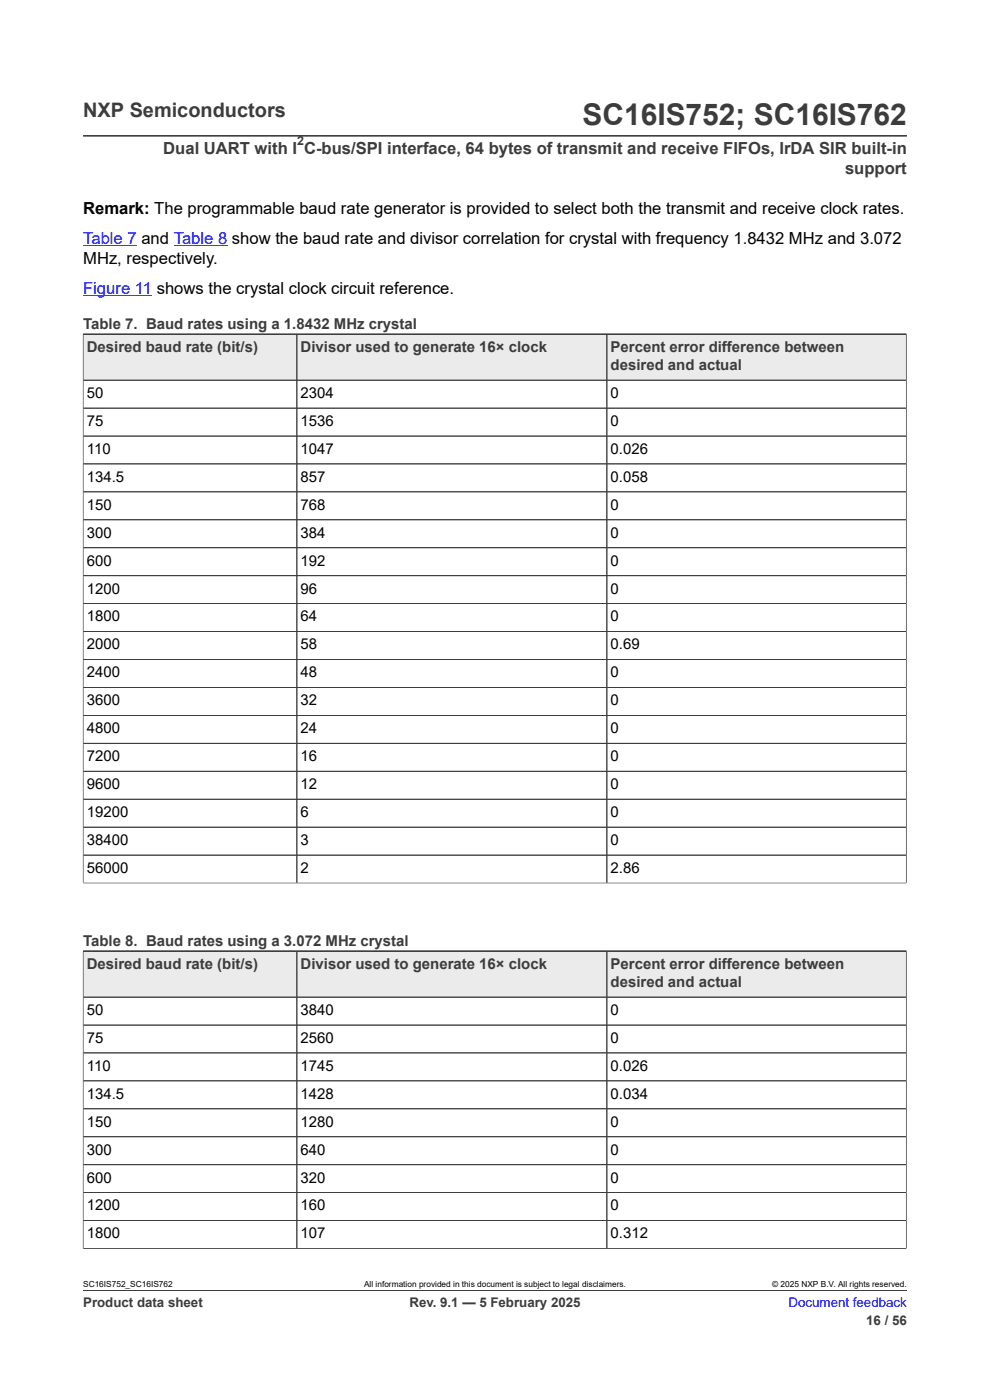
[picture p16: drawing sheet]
<svg xmlns="http://www.w3.org/2000/svg" width="210mm" height="297mm" viewBox="0 0 210 297" stroke-linecap="round" stroke-linejoin="round" font-family="sans-serif">
<defs><g id="words">
<text font-size="6.3" fill="#3c3c3c" x="123.6" y="26.6">SC16IS752; SC16IS762</text>
<text font-size="4.2" fill="#3c3c3c" x="17.6" y="24.8">NXP Semiconductors</text>
<g font-size="3.5" fill="#3c3c3c">
<text x="34.6" y="32.6">Dual UART with I C-bus/SPI interface, 64 bytes of transmit and receive FIFOs, IrDA SIR built-in</text>
<text x="179.2" y="36.8">support</text>
</g>
<g font-size="3.5">
<text x="17.6" y="45.4">Remark: The programmable baud rate generator is provided to select both the transmit and receive clock rates.</text>
<text x="17.6" y="55.9">MHz, respectively.</text>
</g>
<g font-size="3.5" fill="#00f">
<text x="17.6" y="51.7">Table 7 and Table 8 show the baud rate and divisor correlation for crystal with frequency 1.8432 MHz and 3.072</text>
<text x="17.6" y="62.3">Figure 11 shows the crystal clock circuit reference.</text>
</g>
<g font-size="3.2" fill="#3c3c3c">
<text x="17.6" y="69.8">Table 7. Baud rates using a 1.8432 MHz crystal</text>
<text x="18.4" y="74.7">Desired baud rate (bit/s)</text>
<text x="63.8" y="74.7">Divisor used to generate 16× clock</text>
<text x="129.5" y="74.7">Percent error difference between</text>
<text x="129.5" y="78.5">desired and actual</text>
<text x="17.6" y="200.6">Table 8. Baud rates using a 3.072 MHz crystal</text>
<text x="18.4" y="205.6">Desired baud rate (bit/s)</text>
<text x="63.8" y="205.6">Divisor used to generate 16× clock</text>
<text x="129.5" y="205.6">Percent error difference between</text>
<text x="129.5" y="209.4">desired and actual</text>
</g>
<g font-size="3.2">
<text x="18.4" y="84.4">50</text>
<text x="63.8" y="84.4">2304</text>
<text x="129.5" y="84.4">0</text>
<text x="18.4" y="90.4">75</text>
<text x="63.8" y="90.4">1536</text>
<text x="129.5" y="90.4">0</text>
<text x="18.4" y="96.3">110</text>
<text x="63.8" y="96.3">1047</text>
<text x="129.5" y="96.3">0.026</text>
<text x="18.4" y="102.2">134.5</text>
<text x="63.8" y="102.2">857</text>
<text x="129.5" y="102.2">0.058</text>
<text x="18.4" y="108.1">150</text>
<text x="63.8" y="108.1">768</text>
<text x="129.5" y="108.1">0</text>
<text x="18.4" y="114.1">300</text>
<text x="18.4" y="120">600</text>
<text x="63.8" y="114.1">384</text>
<text x="63.8" y="120">192</text>
<text x="129.5" y="114.1">0</text>
<text x="129.5" y="120">0</text>
<text x="18.4" y="125.9">1200</text>
<text x="63.8" y="125.9">96</text>
<text x="129.5" y="125.9">0</text>
<text x="18.4" y="131.8">1800</text>
<text x="63.8" y="131.8">64</text>
<text x="129.5" y="131.8">0</text>
<text x="18.4" y="137.8">2000</text>
<text x="63.8" y="137.8">58</text>
<text x="129.5" y="137.8">0.69</text>
<text x="18.4" y="143.7">2400</text>
<text x="63.8" y="143.7">48</text>
<text x="129.5" y="143.7">0</text>
<text x="18.4" y="149.6">3600</text>
<text x="63.8" y="149.6">32</text>
<text x="129.5" y="149.6">0</text>
<text x="18.4" y="155.6">4800</text>
<text x="63.8" y="155.6">24</text>
<text x="129.5" y="155.6">0</text>
<text x="18.4" y="161.5">7200</text>
<text x="63.8" y="161.5">16</text>
<text x="129.5" y="161.5">0</text>
<text x="18.4" y="167.4">9600</text>
<text x="63.8" y="167.4">12</text>
<text x="129.5" y="167.4">0</text>
<text x="18.4" y="173.3">19200</text>
<text x="63.8" y="173.3">6</text>
<text x="129.5" y="173.3">0</text>
<text x="18.4" y="179.3">38400</text>
<text x="63.8" y="179.3">3</text>
<text x="129.5" y="179.3">0</text>
<text x="18.4" y="185.2">56000</text>
<text x="63.8" y="185.2">2</text>
<text x="129.5" y="185.2">2.86</text>
<text x="18.4" y="215.3">50</text>
<text x="63.8" y="215.3">3840</text>
<text x="129.5" y="215.3">0</text>
<text x="18.4" y="221.2">75</text>
<text x="63.8" y="221.2">2560</text>
<text x="129.5" y="221.2">0</text>
<text x="18.4" y="227.2">110</text>
<text x="63.8" y="227.2">1745</text>
<text x="129.5" y="227.2">0.026</text>
<text x="18.4" y="233.1">134.5</text>
<text x="63.8" y="233.1">1428</text>
<text x="129.5" y="233.1">0.034</text>
<text x="18.4" y="239">150</text>
<text x="63.8" y="239">1280</text>
<text x="129.5" y="239">0</text>
<text x="18.4" y="244.9">300</text>
<text x="63.8" y="244.9">640</text>
<text x="129.5" y="244.9">0</text>
<text x="18.4" y="250.9">600</text>
<text x="63.8" y="250.9">320</text>
<text x="129.5" y="250.9">0</text>
<text x="18.4" y="256.8">1200</text>
<text x="63.8" y="256.8">160</text>
<text x="129.5" y="256.8">0</text>
<text x="18.4" y="262.7">1800</text>
<text x="63.8" y="262.7">107</text>
<text x="129.5" y="262.7">0.312</text>
</g>
<g font-size="2.8" fill="#3c3c3c">
<text x="17.6" y="277.3">Product data sheet</text>
<text x="86.8" y="277.3">Rev. 9.1 — 5 February 2025</text>
<text x="183.7" y="281">16 / 56</text>
</g>
<text font-size="2.8" fill="#00f" x="167.3" y="277.3">Document feedback</text>
<text font-size="2.6" fill="#3c3c3c" x="63" y="30.8">2</text>
<g font-size="1.8">
<text x="17.6" y="273.1">SC16IS752_SC16IS762</text>
<text x="77.2" y="273.1">All information provided in this document is subject to legal disclaimers.</text>
<text x="163.8" y="273.1">© 2025 NXP B.V. All rights reserved.</text>
</g>
</g></defs>
<path d="M17.6 28.8h174.8M17.6 70.9h174.6" fill="none" stroke="#3c3c3c" stroke-width=".21"/>
<path d="M17.6 52.1h11.4M36.8 52.1h11.4M17.6 62.7h14.7" fill="none" stroke="#00f" stroke-width=".21"/>
<path d="M17.7 71h45.2v9.6h-45.2z" fill="#ebebeb"/>
<path d="M17.6 70.9h45.4v9.7h-45.4z" fill="none" stroke="#3c3c3c" stroke-width=".21"/>
<path d="M63.1 71h65.6v9.6h-65.6z" fill="#ebebeb"/>
<path d="M63 70.9h65.7v9.7h-65.7z" fill="none" stroke="#3c3c3c" stroke-width=".21"/>
<path d="M128.8 71h63.4v9.6h-63.4z" fill="#ebebeb"/>
<g fill="none" stroke="#3c3c3c" stroke-width=".21">
<path d="M17.6 70.9h174.6v116.5M17.6 71v116.4M63 71v116.3M128.7 70.9v116.4M17.6 80.6h174.6M17.6 86.6h174.6M17.6 92.5h174.6M17.6 98.4h174.6M17.6 104.4h174.6M17.6 110.3h174.6M17.6 116.2h174.6M17.6 122.1h174.6"/>
<path d="M17.6 128.1h174.6M17.6 134h174.6M17.6 139.9h174.6M17.6 145.8h174.6M17.6 151.8h174.6M17.6 157.7h174.6M17.6 163.6h174.6M17.6 169.5h174.6M17.6 175.5h174.6M17.6 187.3h174.7M17.6 181.4h174.6M17.6 201.8h174.6"/>
</g>
<path d="M17.7 201.9h45.2v9.6h-45.2z" fill="#ebebeb"/>
<path d="M17.6 201.8h45.4v9.7h-45.4z" fill="none" stroke="#3c3c3c" stroke-width=".21"/>
<path d="M63.1 201.9h65.6v9.6h-65.6z" fill="#ebebeb"/>
<path d="M63 201.8h65.7v9.7h-65.7z" fill="none" stroke="#3c3c3c" stroke-width=".21"/>
<path d="M128.8 201.9h63.4v9.6h-63.4z" fill="#ebebeb"/>
<g fill="none" stroke="#3c3c3c" stroke-width=".21">
<path d="M17.6 201.8h174.6v63.1M17.6 211.5h174.6M17.6 217.5h174.6M17.6 201.9v63M63 201.9v63M128.7 201.8v63.1M17.6 223.4h174.6M17.6 229.3h174.6M17.6 235.2h174.6M17.6 241.2h174.6M17.6 247.1h174.6M17.6 253h174.6"/>
<path d="M17.6 258.9h174.6M17.6 264.9h174.7M17.6 273.8h174.8"/>
</g>
<use href="#words"/>
</svg>
